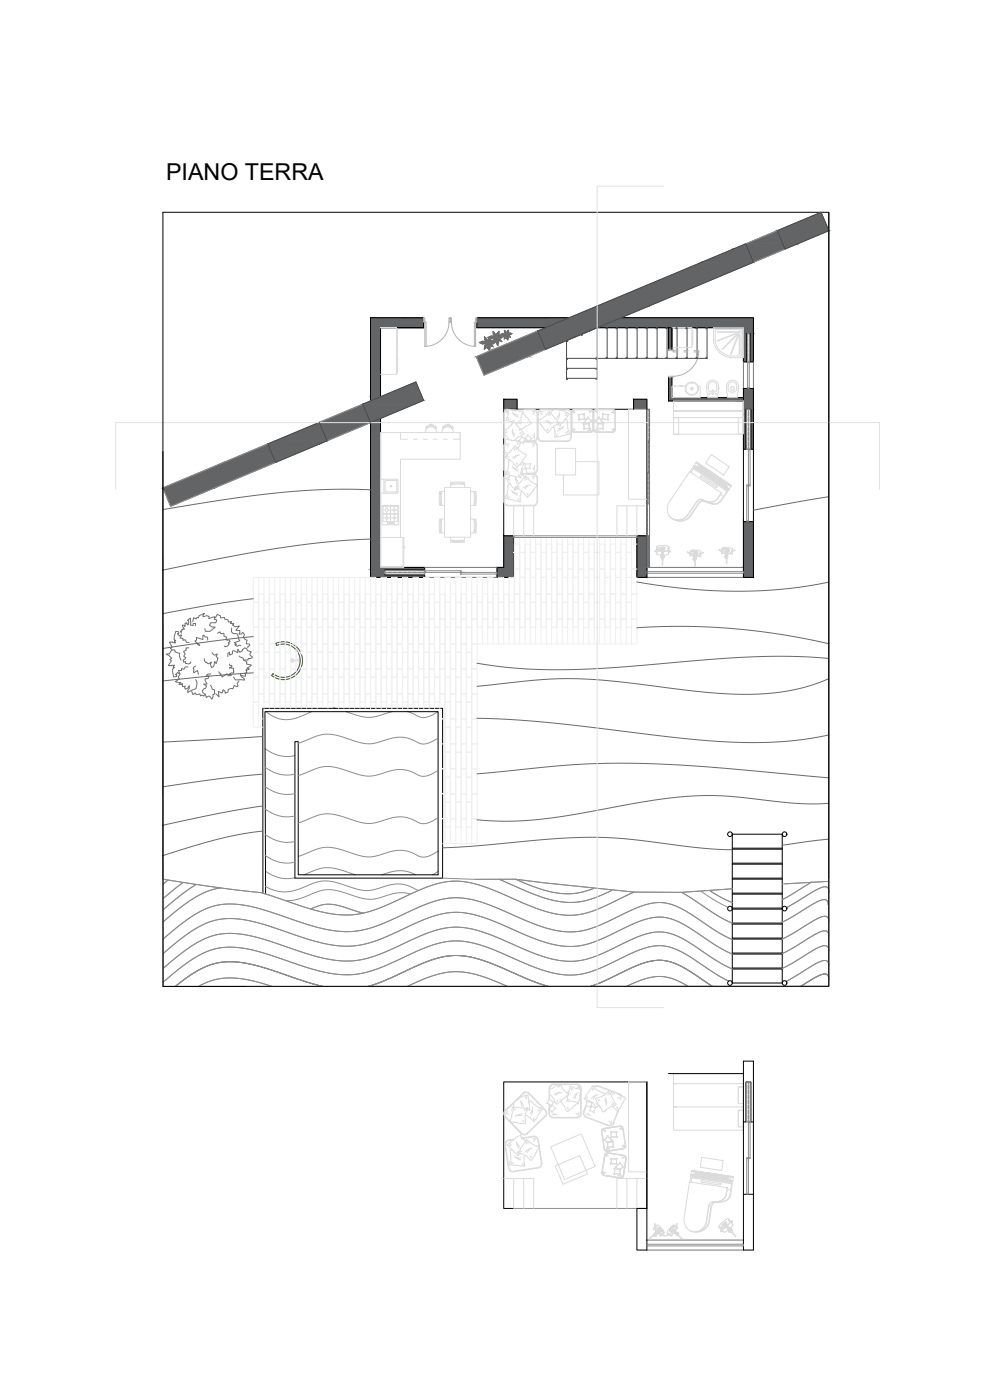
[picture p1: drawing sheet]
<svg xmlns="http://www.w3.org/2000/svg" width="594mm" height="841mm" viewBox="0 0 594 841" stroke-linecap="round" stroke-linejoin="round" font-family="sans-serif">
<defs><g id="words">
<text font-size="14" x="100" y="108">PIANO TERRA</text>
</g></defs>
<!-- layer: Wall -->
<g fill="none" stroke="#000" stroke-width=".6">
<path d="M229 197h25h-25v41M254 197v-6h-31v50M342 191h-56v6h42M373 191h80v26h-2v-17h-2v17h-2v-20h-88M402 197v13M404 197v13M402 227v14h45M404 227v12h43M447 233h6v114h-6zM229 251v90h26v1h-24v3h24v2h-32v-93M303 246v-6h8v6M381 246v-6h8v6"/>
<path d="M389 246h-86v76M389 246v76M447 270h1v-24h3v24h2M447 313h6M303 322h6v25h-10v-6h4zM383 322h6v25h-6zM440 501h30v90h-30M440 510h30M440 519h30M440 501v90M263 526h-84v-80h-2v82h89v-102h-108v111M440 528h30"/>
<path d="M440 537h30M498 528v64l-400 1M440 555h30M440 546h30M440 573h30M440 564h30M440 582h30M447 637h6v114h-6zM402 645h45M447 674h1v-24h3v24h2M447 717h6M309 726h-6v-76h86v76h-6"/>
<path d="M383 726h6v25h-6z"/>
<circle cx="438" cy="501" r="1.4"/>
<circle cx="471" cy="501" r="1.4"/>
<circle cx="438" cy="546" r="1.4"/>
<circle cx="471" cy="546" r="1.4"/>
<circle cx="438" cy="591" r="1.4"/>
<circle cx="471" cy="591" r="1.4"/>
</g>
<g fill="#636466" stroke="#636466" stroke-width=".6">
<path d="M223 191h11z"/>
<path d="M286 191h56z"/>
<path d="M223 238h6l-4 2z"/>
<path d="M223 254l6-3v3z"/>
<path d="M467 139l26-11 5 11z"/>
<path d="M440 150l8-4 1 4z"/>
<path d="M467 139h31l-19 7z"/>
<path d="M448 146h22l2 4z"/>
<path d="M297 210h31l-11 4z"/>
<path d="M223 241l27-12 4 12z"/>
<path d="M192 254l26-11 5 11z"/>
<path d="M218 243l5 11z"/>
<path d="M218 243h31l-26 11z"/>
<path d="M192 254h31z"/>
<path d="M98 293h31z"/>
<path d="M223 191h31zM223 191h31z"/>
<path d="M286 191l50 3 6-3zM286 191l50 3h-50z"/>
<path d="M373 191l80 6v-6zM359 197l14-6 80 6z"/>
<path d="M286 194l42 3 8-3zM286 194l42 3h-42z"/>
<path d="M223 191l31 6v-6zM223 191l31 6h-31z"/>
<path d="M447 197l6 3v-3zM447 197l6 3h-6z"/>
<path d="M402 197l2 13v-13zM402 197l2 13h-2z"/>
<path d="M447 200l2 15v-15zM447 200l2 15h-2z"/>
<path d="M451 200l2 17v-17zM451 200l2 17h-2z"/>
<path d="M447 215l2 2v-2zM447 215l2 2h-2z"/>
<path d="M223 197l6 41v-41zM223 197l6 41h-6z"/>
<path d="M402 227l2 12v-12zM402 227l2 12h-2z"/>
<path d="M223 238v2h2zM223 240h2l-2 1z"/>
<path d="M447 233l6 8v-8zM447 233l6 8h-6z"/>
<path d="M402 239l45 2v-2zM402 239l45 2h-45z"/>
<path d="M447 241l6 5v-5zM447 241l6 5h-6z"/>
<path d="M381 240l8 6v-6zM381 240l8 6h-8z"/>
<path d="M303 240l8 6v-6zM303 240l8 6h-8z"/>
<path d="M451 246l2 24v-24zM451 246l2 24h-2z"/>
<path d="M447 246l1 24v-24zM447 246l1 24h-1z"/>
<path d="M383 322l6 1v-1zM383 322l6 1h-6z"/>
<path d="M223 254l6 69v-69zM223 254l6 69h-6z"/>
<path d="M447 313l6 28v-28zM447 313l6 28h-6z"/>
<path d="M383 323l6 18v-18zM383 323l6 18h-6z"/>
<path d="M303 322l6 19v-19zM303 322l6 19h-6z"/>
<path d="M223 323l6 18v-18zM223 323l6 18h-6z"/>
<path d="M223 341l32 1v-1zM223 341l32 1h-32z"/>
<path d="M223 342l8 3v-3zM223 342l8 3h-8z"/>
<path d="M447 341l6 6v-6zM447 341l6 6h-6z"/>
<path d="M383 341l6 6v-6zM383 341l6 6h-6z"/>
<path d="M299 341l10 6v-6zM299 341l10 6h-10z"/>
<path d="M223 345l32 2v-2zM223 345l32 2h-32z"/>
<path d="M467 139h31zM467 139h31z"/>
<path d="M467 139l3 7h9zM470 146h9l-7 4z"/>
<path d="M467 139l3 7zM448 146l19-7 3 7z"/>
<path d="M448 146l1 4h23zM449 150h23l-19 8z"/>
<path d="M440 150l13 8-4-8zM421 158l19-8 13 8z"/>
<path d="M390 184l63-26h-32zM359 184l62-26-31 26z"/>
<path d="M359 184h31zM359 184h31zM359 184v13l31-13zM328 197l31-13v13zM328 197h31zM328 197h31zM328 197h31zM328 197h31z"/>
<path d="M328 197l26 2 5-2zM323 199l5-2 26 2zM323 199l5 11 26-11zM297 210l26-11 5 11z"/>
<path d="M286 214h31l-20-4zM286 214h31l-26 11z"/>
<path d="M223 241l26 2 5-2zM218 243l5-2 26 2z"/>
<path d="M192 254h31zM192 254h31l-27 11z"/>
<path d="M192 254l4 11zM165 265l27-11 4 11z"/>
<path d="M165 265l27 2 4-2zM161 267l4-2 27 2zM161 267l5 11 26-11zM134 278l27-11 5 11z"/>
<path d="M134 278l-5 15 37-15zM98 293l36-15-5 15z"/>
<path d="M98 293h31zM98 293h31l-27 11z"/>
</g>
<!-- layer: 0 -->
<g fill="none" stroke="#4c4c4c" stroke-width=".6">
<path d="M364 197h1h-1zM365 197v18M370 197h1h-1zM371 197v18M376 197h1h-1zM377 197v18M382 197h1h-1zM383 197v18M388 197h1h-1zM389 197v18M394 197h1h-1zM395 197v18"/>
<path d="M400 197h1h-1zM401 197v18M406 197h1h-1zM407 197v18M412 197h1h-1zM413 197v18M418 197h1h-1zM419 197v18M424 197h1h-1zM425 197v18h-66v12h-19v-22l19-8v18h-19M340 215h1v1h-1zM340 205l1-1v1z"/>
<path d="M349 201h1h-1zM358 215h1v1h-1zM358 215h1h-1zM364 215h1h-1zM370 215h1h-1zM376 215h1h-1zM382 215h1h-1zM388 215h1h-1zM394 215h1h-1zM400 215h1h-1zM406 215h1h-1zM412 215h1h-1z"/>
<path d="M418 215h1h-1zM424 215h1h-1zM340 227h1v1h-1zM340 221h1v1h-1zM340 221h19M358 227h1v1h-1zM358 221h1v1h-1z"/>
</g>
<!-- layer: vetro -->
<g fill="none" stroke="#8d8d8d" stroke-width=".6">
<path d="M467 139l-19 7M472 150l-19 8M323 199l-37 15 5 11 37-15M402 210v1M449 215v2h1h-1v16h1v-18M449 203v-3h1v3M449 218h1M449 203v3M449 206v3M449 209v3M449 212v3M450 203v3"/>
<path d="M450 206v3M450 209v3M450 212v3M449 233h1M218 243l-26 11M223 254l-27 11M449 247v-1h1v1v-1h1v1M449 248v2M449 251v2M449 254v2M449 257v2M449 260v2"/>
<path d="M450 248v2M450 251v2M450 254v2M450 257v2M450 260v2M451 248v2M451 251v2M451 254v2M451 257v2M451 260v2M161 267l-63 26 4 11 64-26M449 269v1h1"/>
<path d="M449 263v2M449 266v2M450 269v1h1h-1zM450 263v2M450 266v2M450 270v43h-1v-22h2M450 270h1M451 263v2M451 266v2M451 269v23h-2M449 313h1M309 322h74v1h-74z"/>
<path d="M232 343h-1v1h1h-1v1h1M233 343h2M233 344h2M233 345h2M236 343h2M236 344h2M236 345h2M239 343h2M239 344h2M239 345h2M242 343h2M242 344h2"/>
<path d="M242 345h2M245 343h2M245 344h2M245 345h2M248 343h2M248 344h2M248 345h2M251 343h2M251 344h2M251 345h2M254 344h1v-1v1zM254 343h23v2"/>
<path d="M255 344v1h-1M256 343v1M277 343v2h22v-1h-44M298 344v1M389 343h58v1h-58zM449 651v-1h1v1v-1h1v1M449 652v2M449 655v2M449 658v2M450 652v2M450 655v2M450 658v2"/>
<path d="M451 652v2M451 655v2M451 658v2M449 673v1h1M449 661v2M449 664v2M449 667v2M449 670v2M450 673v1h1h-1zM450 661v2M450 664v2M450 667v2"/>
<path d="M450 670v2M450 674v43h-1v-22h2M450 674h1M451 661v2M451 664v2M451 667v2M451 670v2M451 673v23h-2M449 717h1M309 726h74M389 747h58v1h-58z"/>
</g>
<!-- layer: A-FURN -->
<g fill="none" stroke="#dbdbdb" stroke-width=".6">
<path d="M229 197h9h-9M229 197h9v28M238 197v1h1v26h-1v1h-9M416 199v8M416 197h-12h12v12h-12M429 197h18v18h-8a12 12 0 0 1-10-10zM430 198h15v15v1h-6a11 11 0 0 1-9-9zM431 199h.1M432 199h.1M433 199h.1M434 199h.1M435 199h.1"/>
<path d="M436 199h.1M437 199h.1M438 199h.1M439 199h.1M440 199h.1M441 199h.1M442 199h.1M238 217h1M238 209h1M239 218h.1M239 216h.1M239 208h.1"/>
<path d="M416 202v1M431 205h.1M431 204h.1M432 204h.1M433 204h.1M434 210h.1M434 204h.1M434 209h.1M434 203h.1M435 209h.1M435 203h.1M435 208h.1"/>
<path d="M436 203h.1M436 208h.1M436 207h.1M437 202h.1M437 207h.1M437 206h.1M438 202h.1M438 206h.1M438 205h.1M439 205h.1M439 202h.1M439 213h.1"/>
<path d="M439 212h.1M439 201h.1M439 204h.1M439 211h.1M440 211h.1M440 204h.1M440 210h.1M440 201h.1M440 209h.1M440 203h.1M440 208h.1M441 208h.1"/>
<path d="M441 203h.1M441 201h.1M441 207h.1M441 202h.1M441 206h.1M442 205h.1M442 202h.1M442 200h.1M442 204h.1M442 201h.1M442 203h.1M443 200h.1"/>
<path d="M443 203h.1M443 202h.1M443 201h.1M444 201h.1M444 202h.1M444 203h.1M444 204h.1M444 205h.1M444 206h.1M444 207h.1M444 208h.1M444 209h.1"/>
<path d="M444 210h.1M444 211h.1M444 212h.1M444 213h.1M404 232h8a4 4 0 0 1 4-3 4 4 0 0 1 3 3h2v7h-17zM405 232h1M408 232h2M412 232a4 4 0 0 0 4 5 4 4 0 0 0 3-5M415 230h.1M415 230h1M416 230h-1M416 230h.1"/>
<path d="M425 229a4 4 0 0 1 6 0 4 4 0 0 1 1 5l-1 5h-6l-1-7zM426 230a2.9 2.9 0 0 1 5 3 2.9 2.9 0 0 1-5 2l-1-3zM428 239h.1M432 233h.1M437 229a4 4 0 0 1 6 0 4 4 0 0 1 0 5v5h-6l-1-7zM438 230a3 3 0 0 1 4 1 3 3 0 0 1-1 5 3 3 0 0 1-4-2 3 3 0 0 1 1-4zM439 232h2v2h-2zM444 233h.1M241 260v4h4M255 260a3 3 0 0 1 4-4 3 3 0 0 1 3 4M256 257a4 4 0 0 1 3-2 4 4 0 0 1 3 2 4 4 0 0 0-6 0zM258 256h1"/>
<path d="M259 255h.1M260 256h-1M265 260a3 3 0 0 1 4-4 3 3 0 0 1 3 4M266 257a3 3 0 0 1 3-2 3 3 0 0 1 3 2 4 4 0 0 0-5 0M269 256h.1M269 255h.1M270 256h.1M276 260v4h-4M303 246h2a2.6 2.6 0 0 0-2 2v15v1M303 259l2-2 4-4 6 8-4 1-2 3M303 259l1 1M304 259h.1"/>
<path d="M305 247h-1l1 2M306 246l-2 1-1 1v15l1 1M306 251h-1M307 252h-2M307 253l1 2M307 246h13l2 1 1 1v15l-2 2h-3M308 248l1 1 2 2M308 259l1 2M308 258v1l1 3M308 253h1M308 249h3M311 253l1 1"/>
<path d="M312 258v1M313 260h.1M314 248l5 6-6 4M314 248h1l-10-2v3l-1 4 5 1M314 248l-1 3v4l-4-1M315 246h6a2.6 2.6 0 0 1 2 2v15a2.6 2.6 0 0 1-2 2M317 254h.1M317 253l1 1M321 247h-1M321 248l-1 1M323 253l5-3 2-3 4 5 1 1 1 1-5 3-2 3zM323 253v10l2 2h16l1-1 1-1v-15l-1-1-1-1h-6l4 1 3 2-4 5h-1v2l-2-1"/>
<path d="M325 248l1 1M325 247h1M325 246a2.7 2.7 0 0 0-2 2v15l1 2h1h16a2.6 2.6 0 0 0 2-2v-15a2.6 2.6 0 0 0-2-2h-7M325 246h8M325 246h4M327 253h2l3 1M329 253l2 2M329 258v1M329 257v1M329 249v1M330 249l1 1M333 246h-8l-1 1a7 7 0 0 0-1 6"/>
<path d="M334 254h1M335 246h-2l-2 2M336 248v1l-1 3M336 248l-2 3M336 254v1M338 257l-3 1M339 256l-1 1-3 2M339 252h2v5l1 4-6 1h-1l-2 1v-4l-1-3M340 249h.1M340 260h1M341 259v1M341 249l-2 1"/>
<path d="M343 258l1 1 1 1h10l1-1v-1M344 247v1M344 257v1M344 247l1 1M345 260h10M345 258l-1 1M347 249h2l2-1 1 4h-4v-1zM350 255h2l2-1 1 3-4 1v-2zM353 255l-2-1 2-4 1 2 2 1-2 2M353 258h2M354 246h1h-10l-1 1v11v1l1 1h10l1-1v-1v-10l-1-2M354 247h1"/>
<path d="M354 258h1M355 247l-1 1M356 247v-1h-1h-10h-1l-1 1v11l1 1 1 1h10l1-1v-1M356 258l1 1 1 1h10l2-1M356 247v11M358 247l1 1M358 246l-1 2v10v1l1 1h10l1-1v-1v-11l-1-1h-10h1M358 260h10M358 258h2M358 247h1M359 258h-1M359 254l2 1h2l-1 1v2l-4-1z"/>
<path d="M360 255l2-1-2-4-1 2-2 1 2 2M362 248l2 1h2l-1 2v1h-4zM367 258l2 1M368 246l2 1M368 246h-10h-1l-1 1M368 246h1l1 1v11l-1 1-1 1h-10l-1-1-1-1M369 247l-2 1M369 257v1M369 247v1M389 246h-11v54h11M405 247h42h-42v-6h42v6M405 250v1"/>
<path d="M405 251h.1M405 251h41M407 251h1v9l-1 1M444 251h-1v9l1 1M446 247h1l-1 14h-41v-1v-13h2M446 251h1M447 250l-1 1M248 264h3M254 264h3M260 264h3M266 264h3M303 272l2 1"/>
<path d="M303 273v9l1 2M303 260l3 4M303 266v2v14l1 2M304 266l-1 4M304 271h-1M304 267l1 1M304 267h2M305 272h-2M306 274l-1 1M306 276l-1 5-1 4 6 2 1-1 1 1h1v-5l2-4h-2M309 268l3 3 4 3-6 7-2-3-5-3 2-1v-2zM309 269v2"/>
<path d="M310 269v1M310 265h2M310 278v1M311 278l-1 1M311 274l-2 2M311 267h.1M311 265h1M311 270l2-4-9-2-1 7M311 266h.1M312 273l-2 1-2 1M312 260h1M313 279h1"/>
<path d="M313 266h.1M313 279h.1M313 262l1 1 2 1-2 3-3-2zM315 266h6l2 2v14l-2 2h-4M315 265h2M315 278l4 1-1 1 1 2h-4zM317 261l3 2-2 1-1 2-2-3zM318 265h3M320 262l1 1M321 265a2.6 2.6 0 0 1 2 3v14a2.6 2.6 0 0 1-2 3M321 260v2M321 280v2"/>
<path d="M321 267h-1M321 267l-1 1M334 269h12v16h-12zM335 261l-1 1M346 277h14v20h-22v-12M417 280l21 14M418 278l1 1M418 278l2 1M418 278l21 14M420 278l-2 3M420 279l-1 2 2-2M421 279l-1 2"/>
<path d="M421 280v1M422 280l-1 1M427 273l11 7-3 5-11-7zM229 296h.1M229 289v-1h10v8h-1M229 296h9M231 288v8M231 289h7v6h-6zM264 295h1v9h-1v-3zM265 297h.1M265 296h.1M267 293h16v30h-16z"/>
<path d="M267 295h-2v5v4h2M271 290v1M272 290v1M278 290v1M279 290h-3h-5l8 1M279 293v-2h-5h-3v2M283 295a1.9 1.9 0 0 1 2 1 1.9 1.9 0 0 1 0 2v3a1.9 1.9 0 0 1 0 2 1.9 1.9 0 0 1-2 1M285 296h.1M285 297h.1M285 295h1v2v7h-1zM304 285l-1 2v14a2.6 2.6 0 0 0 2 3h16M304 285l-1 2v14l1 2h17l2-2v-9"/>
<path d="M305 284h1M305 288h1M305 298h.1M305 287h1M306 283l-1 1M306 299h-1M307 291h-2v5l-2 4 7 1h1l1 1v-4l1-3M307 291h.1M307 286l-3 1 4 6h1v1h2M307 294l1 2 3 2M308 280l1 2 2 1M308 295l3 1"/>
<path d="M308 281l3 1M310 292v1M310 287l1 3M310 286v2l1 2M311 300h1M311 285l1 1M312 292l-1 1M313 284v1M313 284h1M313 285l2 2M313 285h1M313 282h2l1-1 1 4h-3z"/>
<path d="M314 285h6l2 1a7 7 0 0 1 1 5M316 286l2 3 5 3-6 7-3-3-4-3 1-1 1-1zM316 287l-1 2M316 288h1M317 296v1M317 285h4M317 297h.1M317 292l-2 2M318 292h-1l-3 1M320 281l1 2M321 285a2.6 2.6 0 0 1 2 2v14a2.6 2.6 0 0 1-2 3M321 286h-1"/>
<path d="M321 286l-1 2M414 283l19 13-2 3a7 7 0 0 1-9 1l-3 1-5 8a7 7 0 0 1-10 2 7 7 0 0 1-2-10zM414 283l4-5 21 14M415 284l2-3 20 14-4 6a8 8 0 0 1-10 0l-3 1-5 8a7 7 0 0 1-9 2M417 282l20 13M419 280l18 13M420 282l1-1v1M421 281h-1M421 281h.1M421 281h-1h1M421 282l1-1-1 1M421 281v1"/>
<path d="M421 286l10 7h-1l-9-6zM421 281v1l1-1M422 282h.1M422 283l1-1-1 1M422 280l-1 2 2-2M423 282l-1 1 1-1M423 282h.1M423 283h1h-1M423 281l-1 1M423 281v1M423 282v1M423 283h.1"/>
<path d="M424 283h-1M424 281l-1 2 1-2M424 283l-1 1M424 283h.1M424 283h-1h1M424 281l-1 2M424 283v1M424 282l-1 1M425 282l-1 1M425 282l-1 2M425 284h.1M425 284v1z"/>
<path d="M426 283l-2 1M426 283l-1 1M426 284v1M426 284h.1M426 283l-1 2M426 285h.1M427 283l-2 2M427 285l-1 1 1-1M427 283l-1 1M427 285h.1M427 285v1zM427 284l-1 1"/>
<path d="M428 284l-1 1M428 285l-1 1 1-2v1M428 285h.1M428 284l-1 2M428 286h.1M429 285l-1 1M429 286v1zM429 285l-1 2M429 286v1M430 287h-1h1M430 288l1-2-1 2M430 287h.1"/>
<path d="M430 285l-1 1M430 287h-1M430 287l-1 1M430 285l-1 2M430 287v1l1-1M430 287v1M430 286v1M431 287l-1 1M431 287l-1 1h1M431 288l1-1-1 2M431 288l1-1-1 1M431 288h.1"/>
<path d="M431 289l1-1-1 1M431 286v1M432 288l-1 1M432 288h.1M432 288v1M432 288l1-1-1 1M432 287v1M432 289h1M432 289l1-1-1 1M433 289h-1M433 297l2 1M433 289v1"/>
<path d="M433 296l-2 3a6 6 0 0 1-9 1h-2l-1 1-6 8-3 3h-4l-3-1-1-1M433 289l1-1-1 2M434 288l-2 2M434 289l-1 1 1-1M434 289h.1M434 289v-1v1M434 289l-1 1M434 291l1-1-1 1M434 290v1M434 290h.1M434 290l1-1-1 2M435 291l1-2-1 2"/>
<path d="M435 289l-1 1 1-1M435 290l-1 1zM435 290v1M435 290h.1M435 290l1-1-2 2M435 291h.1M436 291v1M436 291h.1M436 290l-1 1M437 290l-1 2v-1M437 290l-1 2M437 291l2 1"/>
<path d="M437 290l-1 2 1-2M438 291l1 1M438 291l-2 2M438 294l-21-14 21 14M439 292l-6 9a7 7 0 0 1-10 0l-3 1-5 8a8 8 0 0 1-11 2M229 304h10v11h-10zM230 311h2M230 306h1M230 304h9v4l-9 1zM230 309h9v4h-9zM232 304v1M232 307v2"/>
<path d="M232 309v1M232 312v1M233 311h3M233 306h3M235 304v5M235 309v4M237 304v2M237 307v2M237 309v2M237 312v1M237 311h2M237 306h2"/>
<path d="M264 312h1v8h-1v-3zM265 302h.1M265 319h.1M265 303h.1M265 313h.1M267 312h-2v4v4h2M283 312a1.9 1.9 0 0 1 2 0 1.9 1.9 0 0 1 0 3v5M285 313h.1M285 319h.1M285 303h.1M285 302h.1M309 304v18"/>
<path d="M315 304v18M321 304v18M377 304v18M383 304v18M389 304h-18v18M229 323h14v18h-14zM229 323v-63h47v16h-35v47M242 329h1M242 323v18M243 328v1M271 323v2h4h4v-2M271 325h8l-6 1h-2z"/>
<path d="M272 325h.1M278 325h.1M285 320h-2M285 320v-8l1 3v5M285 320h1M394 329a8 8 0 0 1 8 0M394 329h.1M394 329h1M394 329v2M394 331h.1M394 331h-1l2 1M394 331l1 1"/>
<path d="M395 332v1h2M395 332h.1M395 330h.1M395 330l3 1M395 330v2M395 329v1M395 330h2M397 329h1M397 329h3M397 333v1M397 335h.1M397 334h.1"/>
<path d="M397 330h.1M397 335h1M397 335h2M397 334v1M397 330h1M397 330l-1-1-1 1M397 334h2M397 334h1M397 330h2M398 335h-1M398 334h-1v1M398 334h-1"/>
<path d="M398 331l-1 2M398 331h.1M398 329h.1M398 334h.1M398 330v1M398 330h.1M398 330v4M398 329v1M398 335v1M398 335h.1M398 330h-1M398 329h1"/>
<path d="M398 330h1M398 329v5M398 335v4v-3M398 334h1M398 334l1 1M398 334v1M399 334l-1 1M399 334h.1M399 329h-1M399 329h.1M399 330l-1 4M399 329v1"/>
<path d="M399 331h1M399 329h1M399 330h.1M399 330h-1M399 330v1M399 334v1M399 335h.1M399 335h-1M399 333v1M400 329h.1M401 330h.1M401 330l1 1"/>
<path d="M402 331h-2M402 332l-1 1h-2M402 332h.1M402 331h.1M402 331v1M402 331h1l-1 1M402 329l-1 1M402 329h.1M402 329v2M414 333v1h1M414 333h.1M415 333h-1"/>
<path d="M415 333h.1M415 333l-2-1 1 1M415 332v1M415 332v-1l2-1 4 1-1 2M415 332h.1M415 331v2M415 331h.1M415 334l2 1M415 331h1M416 331h.1M416 331h-1M416 331h1z"/>
<path d="M416 334h-1M416 334h1M416 331h1M416 336l1 1M417 331h.1M417 337h.1M417 331h1M417 336h.1M417 335h1M417 335l-1 1M417 332h1zM417 332h1"/>
<path d="M417 332v1M417 333h.1M417 335h.1M417 332h.1M417 334l1 1M417 334h1M417 334h.1M417 333h1M417 333v1M417 333h-2M417 331v5M417 336l1-5-1 5"/>
<path d="M418 336h.1M418 332h.1M418 336l-1 1M418 336l-1 4v-3M418 331v5M418 335v1M418 335h.1M418 334v1M418 334h.1M418 333v1M418 333h.1M418 331l1 1v1h-1"/>
<path d="M419 334h-1M419 334h1M419 334l-1 1M420 333v1M420 332v1M420 333h.1M420 333h1M421 333l1-1-1 1M421 333v1h-1M433 331v1h1M433 331h.1M434 331h-1"/>
<path d="M434 331h.1M434 331l-2-1 1 2M434 331v-1l2-1 4 1-1 1M434 329v2M434 329h.1M434 329v1M434 332l2 1M434 330h1M435 329v1M435 329l-1 1M435 330h-1M435 330h.1"/>
<path d="M435 329h.1M435 332h-1M435 332h1M435 332l1 1M435 334l1 1M435 330h1M436 335h.1M436 330h1M436 334h1M436 334h-1M436 333v1M436 331h1z"/>
<path d="M436 331h.1M436 333h1M436 330h.1M436 331h1M436 333h.1M436 332v1M436 332h1M436 330h1zM436 332h.1M436 331l1 1M436 331v1M436 331h-2"/>
<path d="M436 335v-5v5M436 330v5M436 335v1M436 334h.1M437 331h.1M437 330h.1M437 334h-1M437 330l-1 4M437 335l-1 1M437 334h.1M437 335l-1 4v-3M437 335h-1"/>
<path d="M437 330v4M437 333v1M437 333h.1M437 332v1M437 332l-1 1M437 332h.1M437 331v1M437 334l-1 1M437 334v1M437 330h1v1h-1M438 332l-1 1M438 332l1 1"/>
<path d="M439 332v1h1v-1M439 331h.1M439 331l1 1M440 331l1-1-1 2M440 332h.1M176 396a1.1 1.1 0 0 0-1 0 1.1 1.1 0 0 0 0 2 1.1 1.1 0 0 0 1-1M180 396l-5 1h5M316 659h-1M317 659l-1 1M335 652l-4 2M336 652l-1 1M336 652v1"/>
<path d="M336 656l-2 2M336 652l2 2 4 3-8 6-1-3-3-2M337 657l-1-1-3 1M341 658l-1 4h4l3 1M341 657l1-4 4 1h3l-2 9M342 655l-2 1M342 657h.1M343 654v1M344 654h.1M346 654l2-1v1M346 657l-1 3M347 656l-1 1-2 3"/>
<path d="M349 655v14l-1 2h-1h-15l-2-1v-4M349 654l-1-2h-1h-15l-2 2v6M353 659l-1 1M356 654v1M356 653l3-1 14 5 1 2M357 653l2-1 9 4M357 654v1M358 658l-2 2M359 658h-2l-2 2M363 658l1-1h-1l-4-2-3-3-4 6v1l-1 1 5 2 3 3 1-1M364 659v3v2M365 657v1"/>
<path d="M368 656l-2 1M368 656v2M369 656v1M370 656l6 4-5 8-3-3M371 657l3 2M373 659l-2 1M373 659l-1 2M389 650h-11v54h11M405 645h42v6h-42zM407 651h-2v1v12v1M443 654l1 9h2l1-1M444 653h2l1 1"/>
<path d="M444 653l-1 1M446 651l1 1v12l-1 1M303 671l10 10M303 667l11-10a2.6 2.6 0 0 1 4 0l10 10v2v1l-11 11a2.6 2.6 0 0 1-4 0M303 667v2v2l3 3M304 669h2M305 668l-1 1M306 674l7 7M306 665l-3 2M308 665h6l1 1h2l-2 5 1 4-9-1 1-5zM308 667h1M309 666l1 1"/>
<path d="M309 662l-5 5-1 2a7 7 0 0 0 4 5M310 670h3M311 661l-2 1v3M312 661l1 1 2 3M313 662v3M314 669l-3 1-1 1M314 674h1M314 673v1M316 667h-1M316 667l2-1v-1v-1l-1-6-3 1-3 2 4-4 1-1 2 1 10 10v2l-1 1-11 11h-3l-6-7M316 665l1 1M318 662v-1l4 4 4 1-3 6h-2v2l-3-3-2-1"/>
<path d="M320 665v2l-1 3M320 666l-2 3M320 672l1 1M324 666h-1M325 667l-2 1M330 661v-7l1-3h16a2.6 2.6 0 0 1 2 3v15a2.6 2.6 0 0 1-2 3h-15a2.6 2.6 0 0 1-2-3v-3M330 663v3M330 660l3 2-1 1-1 2-3-2zM330 664v2M332 664l2 2-2 2-1-1-2-1zM333 670h2M333 669l-1 1"/>
<path d="M335 661h.1M335 661v1M336 661h1M337 662l4 6 6-5M341 665v1M342 666h-1M342 660l-1 1M346 669l1 1M348 668v2M352 665l-2 4 2 2 14 5a2.6 2.6 0 0 0 3-1l3-9M352 664l-1 5 1 2 14 5h1l1-1 3-7M352 661l4 1-1 2v1h-3z"/>
<path d="M353 670h2M353 661v1M354 661l-1 1M354 669h-2M355 664l3 1-1 4-2-1-1-1zM358 660l3-1 5-4v2l1 1 3 6-3 1-5 3zM358 662v1M359 663l-1 1M359 661h1M360 661h.1M362 679l2 1M363 660l1 3"/>
<path d="M364 679h-1M364 678h-1l10-1h1l2 11-1 1v1l-10 1h-1l-1-1-1-10 1-2M366 673l1 2M367 680h1h3l-1 2 1 1h-4v-1zM367 673v2M368 663v1M368 662l1 1M370 665l1 1M371 665v1M372 676l2 1M372 676l-9 2-1 1-1 1 2 10M372 676l2 1v1l2 10v1l-1 1-10 2-2-1v-1"/>
<path d="M373 677l-1 1M373 678v1M405 665h41M405 665v1v13h41l1-1v-12l-1-1M443 668l1 9h2l1-1M444 667h2l1 1M444 667l-1 1M306 688l1 1M307 687h-1M308 698h-1M308 691h-1v5l-1 4h6h2l1 1v-4v-3M308 685h-3l-1 3 2 14 1 2 17-3 1-2-1-10"/>
<path d="M309 699h-2M309 694l1 2 3 1M310 695l3 1M310 686v1l2 3M310 687l2 2M311 692v1M313 684l3 2M313 684v-2l-4 2-5 4 5 4 1 1 1 1 2-1M313 684l8-1a2.6 2.6 0 0 1 2 2l3 14a2.6 2.6 0 0 1-2 3l-16 2h-1l-2-2-2-14 1-3 5-1M313 684l8-1h1a7 7 0 0 1 2 6M314 699v1M314 692h-2"/>
<path d="M316 684l3 3 5 2-5 8-3-3-5-2 1-1 1-1zM316 686v1M317 686v1M319 690l-2 2M319 695h.1M319 695v1M320 690h-2l-2 2M321 684h-1M322 684l-1 2M331 689l18-8 9 20-19 8zM363 693l2-1 10 2 1 1v1l-1 10-1 1-1 1-10-2-1-1-1-1zM364 694v1"/>
<path d="M364 694h1M365 689h4l-1-1 1-2h-3h-1v3M365 690h-1M366 686l2-1-3-3-1 2-1 1 2 2M366 690h-1M367 696h2h2v3h-4v-1zM374 694h1l-10-1h-1l-2 11v1l1 1 10 2 1-1v-1l2-10-1-2M374 695h.1M374 688l1 1M375 690l-10 2M375 688v1M375 695l-1 1"/>
<path d="M376 689l-1 1-10 2-2-1v-1M422 695l12 2v6l-13-2zM303 708h18v18M309 708v18M315 708v18M333 700l15-6 5 11-15 6zM361 704l1 1 1 1 10 2 1-1 1-1M363 704l-1 1M363 706l10 2M364 704l-1 1M369 702h2h2v3h-4v-1zM371 706h2"/>
<path d="M371 702l-1-1 2-3 1 2 2 1-3 2M372 706l1 1M377 708v18M383 708v18M389 708h-18v18M414 710l23 3-1 4a7 7 0 0 1-8 5l-2 2-1 9a7 7 0 0 1-8 7 7 7 0 0 1-6-9zM414 710l1-7 26 4-2 11a7 7 0 0 1-9 4l-2 2-2 10a8 8 0 0 1-9 6M415 706l25 4M415 706l25 3-25-3M415 705l25 4M415 710l1-3 24 4-1 7a8 8 0 0 1-10 4l-1 1-1 2M415 704h2"/>
<path d="M415 703l3 1M415 703l25 4M416 707l24 4M417 705l22 4M417 703v3M418 704v2M418 704v2l1-2M419 705v1zM419 705v1v-1M419 706v-1v1M419 704v1M419 705v1"/>
<path d="M420 706v-1v1M420 705v1M420 705h.1M420 704v1M420 706v-2v2M420 706l1-1v1M421 705v1zM421 704v1M421 706v-1v1M421 705v1M421 705h.1M421 709l12 2-1 1-10-2z"/>
<path d="M421 704v2M421 706l1-2v2M422 706v-1v1M422 705v1v-1M422 705h.1M422 704v1M422 705v1zM422 705l1 1v-1M423 704v1M423 706h.1M423 704v2M424 704l-1 2"/>
<path d="M424 706h.1M424 706v1M424 704v2M424 706h1M424 706l1-1v1M425 706l-1 1M425 705v2v-2M425 706v1l1-1M425 706h.1M426 705l-1 1M426 706v1M426 706h.1"/>
<path d="M426 705v1M427 705l-1 1M427 705v2M427 706v1M427 706h.1M427 705v1M428 705l-1 1M428 706v1M428 706h.1M428 705v1M428 707v-2v2M428 707l1-1v1"/>
<path d="M429 706v1zM429 705v1M429 706v1M429 705v2M430 707h-1h1M430 707h.1M430 705v2M430 705v2v-2M430 707h1M431 705v2M431 707v1v-1M431 707h.1"/>
<path d="M431 707v-1v1M431 707v1zM432 706l-1 2 1-2M432 707v1M432 707h.1M432 706v1M432 707v1zM433 706l-1 1M433 707v1v-1M433 707h.1M433 707v1M433 706v1"/>
<path d="M434 706l-1 2M434 707v1M434 707h.1M434 707v1zM434 706v1M435 706l-1 1M435 706v2M435 708v-1v1M435 707v1M436 706l-1 1M436 707v1M436 707h.1"/>
<path d="M436 708h.1M436 706v1M436 706v2M437 713l-1 4a7 7 0 0 1-8 5l-2 2-2 10-1 3-2 2-2 1h-3l-2-1M437 715h2M437 706v2M437 708h.1M438 707l-1 2M438 707h2M438 707v2M439 707h1M439 707l-1 2"/>
<path d="M440 710l-25-4 25 4M393 739h1M393 737l-1 1h1h1M393 737l1-2v2M394 739v1M394 739h.1M394 737h-1M394 737l1-1 3 3 1 2-1 1M394 739l1 1M394 740h.1M394 740l1 1M395 737h-1"/>
<path d="M395 740h-1M395 740v1M395 740h.1M395 740h1M395 739v1M395 739l1 1M395 739h.1M395 739l1 1zM396 739h-1M396 739h.1M396 739l1 1zM396 739l1 1"/>
<path d="M396 738l1 1M396 738h.1M396 738l1 1zM396 740h.1M396 740l1 2M396 738v-1l-1 1v1M397 739h.1M397 738l-4 3M397 740h.1M397 739h1M398 739v1M398 739v1z"/>
<path d="M398 740h.1M398 739h.1M399 740h.1M399 740h-1M403 739l-1 1 1 1 1-1M403 739l3 2M403 739h.1M403 738l4 3M404 738h.1M404 740h.1M404 738l-1 1M404 739h.1"/>
<path d="M404 739v1M404 738l-1 1zM404 737h.1M404 737v1M404 736h.1M404 740h1M404 738v2zM404 739h1M404 736v1M404 736h1v1M405 739h-1M405 739h.1"/>
<path d="M405 739l-1 1M405 739v1M405 739l1 1M405 737h1M405 740h.1M406 740h.1M406 740h-1M406 740l-1 1M406 739h-1M406 739v1M406 737l-1-1-2 1-2 3 1 1M406 737v-2v2"/>
<path d="M406 737h.1M406 737l-1 2M406 738v2M406 738v1M406 737l1 1M407 738h.1M407 738h-1M427 725l-1 9a7 7 0 0 1-6 6M432 737h.1M432 737v1M432 737l2 2M432 738h1"/>
<path d="M433 739l1 1M433 737v1M433 739h.1M433 738h.1M433 738l1 1M434 736h.1M434 739h-1M434 739h.1M434 739v1M435 735l-1 1M435 735h.1M435 735l1 1"/>
<path d="M435 737h.1M435 736h-1l-1 1h1l2-1M435 736v1M435 735l3 3M435 738h-2M435 736h.1M436 735h1l-1 1M436 736h.1M436 736v1M436 736l2 3M436 736l-1-1 3 3M436 736l-1 1"/>
<path d="M436 737h.1M436 737l-3 1M436 737l2 2M436 734l-1 1M436 734h.1M436 734l-2 2M436 736h1M436 736v-1l-1 1M437 736l1 2M437 739l-2 1h-1M438 736h-1M438 739h-1"/>
<path d="M438 739h.1M438 732a8 8 0 0 0-6 5M438 732l1 2M438 732v2M438 739v1M438 733v1M438 734h.1M438 734h1M438 740h.1M438 738v1M438 738l1 1M438 738h.1"/>
<path d="M438 738h1M439 738h.1M439 738l-1 1M439 738v1M439 734l-1 2M439 734h.1M439 734v1M439 739h.1M439 738h-1M439 740l1 1M439 740h-1M439 739h1"/>
<path d="M439 739l1 2M439 739v1M439 734l1-1v2M439 739l3 4M439 735h1M439 739l-1 1M440 735v1l-1 2M440 739h-1M440 739h.1M393 742v1M393 742h.1M393 742l-3 2 3-2"/>
<path d="M393 741v1M393 741h.1M393 742l4-3-4 3M393 743h.1M393 741l4-2-4 3M393 741l1 1M394 741h-1M394 741v1M394 741h.1M394 740l-1 1M394 742h.1M394 742l-1 1"/>
<path d="M394 741l2 1M395 741h.1M395 740l1 1h-1M396 740h-1M396 741l1 2 1-1M397 742h.1M398 742h-1M398 742h.1M398 742h2h-2M398 741v1M398 740h1M399 740l-1 2"/>
<path d="M402 741h.1M402 741v1M402 741l-2 1h2M403 741h.1M403 741l1 1-1 1-1-1M404 741v1M404 741h.1M405 740l-1 1M405 740v1M405 741h-1M405 741h.1M405 741h1"/>
<path d="M406 741h.1M406 742h1M406 741v1M406 740l1 1M406 740v1M406 741l-3-3 3 3M407 741h.1M407 741h-1M407 742l3 2-3-2M407 742h.1M407 740l1 1M407 740v1"/>
<path d="M408 741h.1M408 741l-1 1M440 741l2 2M442 743h.1"/>
<circle cx="444" cy="199" r=".4"/>
<circle cx="444" cy="199" r=".6"/>
<circle cx="416" cy="233" r=".5"/>
<circle cx="416" cy="233" r=".8"/>
<circle cx="416" cy="233" r="4"/>
<circle cx="426" cy="237" r=".4"/>
<circle cx="428" cy="237" r=".4"/>
<circle cx="428" cy="235" r=".4"/>
<circle cx="430" cy="237" r=".4"/>
<circle cx="235" cy="292" r=".5"/>
<circle cx="235" cy="292" r=".2"/>
<circle cx="232" cy="306" r=".9"/>
<circle cx="232" cy="311" r=".7"/>
<circle cx="233" cy="314" r=".3"/>
<circle cx="234" cy="314" r=".3"/>
<circle cx="235" cy="314" r=".3"/>
<circle cx="236" cy="314" r=".3"/>
<circle cx="237" cy="314" r=".2"/>
<circle cx="237" cy="311" r=".5"/>
<circle cx="237" cy="306" r=".6"/>
</g>
<!-- layer: A-DOOR-FULL -->
<g fill="none" stroke="#b2b2b2" stroke-width=".6">
<path d="M254 191h1v3h-1zM255 194h1v14h-1zM270 191v3zM270 194a14 14 0 0 1-14 14M270 191h1v3h-1zM271 194a14 14 0 0 0 14 14M285 194h1v14h-1zM286 191v3zM402 210h2v1h-2M407 211h-3h3M411 211h2M417 211h3"/>
<path d="M420 211a15 15 0 0 1-16 15M402 226h2v1h-2z"/>
</g>
<!-- layer: PROIEZIONI_finissime_fine lines -->
<g fill="none" stroke="#757575" stroke-width=".6">
<path d="M447 217v16M449 217h2M453 217v16M389 246h1v76M390 248v-2v2M390 248v3M390 251v3M390 254v3M390 257v3M389 267v-2l1 2M389 267v3M389 270v3"/>
<path d="M389 273v3M389 276v3M389 279v3M390 263v2v-2M390 260v3M390 267v3M390 270v3M390 273v3M390 276v3M390 279v3M448 270h3M389 286v-2v2"/>
<path d="M389 286v3M389 289v3M389 292v3M389 295v3M389 298v3M389 282v2l1-2M389 305v-2v2M389 305v3M389 308v3M389 311v3M389 314v3M389 317v3"/>
<path d="M389 301v2v-2M389 320v2v-2M389 322v19zM389 322h1v19h-1zM390 322v19zM255 341h44M255 347h44M255 342v3M389 341h58M389 347h58M448 674h3M389 745h58"/>
<path d="M389 751h58"/>
</g>
<!-- layer: 0 -->
<path d="M498 128v400v-400h-400v368M98 271v322M194 426h.1M200 425l1 1M98 514v14M263 526v-98h-104l1 109" fill="none" stroke="#000" stroke-width=".6"/>
<!-- layer: VEGETAZIONE -->
<g fill="none" stroke="#6c6c6c" stroke-width=".6">
<path d="M296 199l1 2M297 200l-1-1v1M297 200h.1M299 200h.1M299 200l1-1-1 1M299 200l-1 3M300 199l-1 1M303 199h.1M303 199v-1v1M303 199v1h1M303 199h1M303 199l1 1"/>
<path d="M303 199l1 2M304 199h.1M304 199h-1M304 200h.1M304 200h1M305 199v1M305 199h.1M305 200h-1M305 200h.1M305 199l1-1-1 1M305 199l-1 2M305 198v1"/>
<path d="M288 206h5M289 206h.1M289 207h.1M289 207l1-1v1M290 207h.1M290 206v-1l-1 1v-1l-1 1h1M290 206h.1M290 205v1M290 205v1l1-1v1v-1l1 1M290 205h.1M291 207l-1-1v1M291 207h.1"/>
<path d="M291 202v1M291 207l1 1M291 203l2 3M291 203h.1M291 203v-1v1M291 203v1l1 1v-1v1M291 203l1 1M292 206h.1M292 209h.1M292 205h.1M292 205v1M292 207v1"/>
<path d="M292 204h.1M292 208h-1v2l1-1M292 208h.1M292 207h.1M292 206v1M292 205l1 1M292 206h1v1M292 206l-1 1v-1v1M292 204l1 2M292 208v1M293 208h.1M293 207h.1"/>
<path d="M293 207l-1 1h1M293 206l-2 4M293 207v1M293 208v1h1h-1M293 209h.1M293 206l1 4M293 204h.1M293 204h1M293 206h1M293 203h1M293 203l1 1M293 207h1"/>
<path d="M293 206h.1M293 206l1 1M293 205v1M293 203h.1M293 205h.1M293 205h1M294 205l-1 1M294 207h-1M294 206h-1M294 204h-1v2M294 209h-1M294 209h.1"/>
<path d="M294 206h.1M294 205h.1M294 203h.1M294 207h.1M294 203h-1M294 204h.1M294 209l-1 1 1 1v-2M294 207l2 1M294 206v1M294 204v1M294 207v1M294 208h.1"/>
<path d="M294 203h4M294 208v1M294 203l1-1-1 1M294 203v2M294 203h1h-1M294 207h1M294 203l1 1h-1v1M294 203v-1l-1 1h1M295 202l-1 1M295 203v1l1-1M295 203h.1M295 205h-1"/>
<path d="M295 207h1M295 205h.1M295 207h1h-1M295 207h.1M295 202h1v1M295 202h.1M295 206h.1M295 206h-1M296 207v1h-2M296 203h.1M296 202v1zM296 205h1"/>
<path d="M296 205h.1M296 206h.1M296 205v1zM296 206h-1M296 205h2M296 205h-1M296 200l1 2v-1v1M296 200h.1M296 206v1M297 204h.1M297 204v1M297 205h-1v2l1-1"/>
<path d="M297 205h.1M297 206h.1M297 202h.1M297 205v1M297 206h-1M297 200v1M297 201l1 1M297 201v-1v1M297 205h-1M297 202v1l-1-1v1M297 202v1M297 203v1v1"/>
<path d="M297 203h.1M297 201h.1M297 203h-1M297 205l-3 1M297 203h1M297 202h1M298 201h-1M298 201h.1M298 201l-1 1M298 205h-1v1M298 205h.1M298 205l-1 1"/>
<path d="M298 202l-1 1M298 202h.1M298 204l-1 1h1M298 204v1M298 203l-2 3M298 204h.1M298 205l1 1h-1M298 203v1M298 202v1v-1M298 206h.1M298 203l1 4M298 201h1l-1 1"/>
<path d="M298 203h1M299 204h.1M299 203h.1M299 203h-1h1M299 203v1M299 206h-1M299 206h.1M299 200l-1 1h1h-1M299 202v1M299 207h.1M299 206v1M299 202h.1"/>
<path d="M299 204l2 1M299 206h1l-1 2v-1M299 204v1M299 205h.1M299 205l1 1h-1M299 201h1h-1l1 1M299 201h.1M299 204h1M299 200l1 1h-1M299 202v-1v1M300 202h.1M300 203l-1 1"/>
<path d="M300 202h-1M300 202l1-1v1h2l-1 1-1-1v1M300 204h1M300 204h.1M300 204l2 1h-3M300 204h1h-1M300 203h-1M300 203h.1M300 203h1v-1v1M301 201h3M301 203h.1M302 201h.1"/>
<path d="M302 201h-1h1M302 201h1M302 200v1M302 200l1 1M302 200h.1M302 202l-3 1M303 201h.1M303 202v1M303 202h.1M303 202h1M303 203v1v-1M303 203v1"/>
<path d="M303 203h.1M303 201v-1v1M303 200h.1M303 200v1M303 200l1 1M304 201h.1M304 200h-1M304 202h.1M304 201v1M304 201h-1M304 202l-1 1M304 200v1"/>
<path d="M304 202h1M304 203h.1M304 201h1M304 201l1 3M305 202h.1M305 202l-1 1M305 201h.1M305 203h-1M305 203h.1M305 203v1M305 204h.1M305 200v1"/>
<path d="M305 201v1M305 201l2 2M305 201h-1M305 202v1M305 201l1 1M306 202l1 1-2-1M306 200l-1 1M306 200h.1M306 200v1M306 201h-1M306 201h.1M306 202h.1"/>
<path d="M306 201h1M306 200h2l-1 1M307 201h.1M307 201h-2M307 200v1"/>
</g>
<!-- layer: MURO -->
<path d="M493 128l-26 11M498 139l-26 11M448 146l-125 53M453 158l-125 52M250 229l-32 14M192 254l-31 13M254 241l-31 13M196 265l-30 13" fill="none" stroke="#4c4c4c" stroke-width=".6"/>
<!-- layer: SEZIONI_medie_small_section -->
<path d="M399 112h-40v493h40M69 294v-40h459v40" fill="none" stroke="#e1e1e1" stroke-width=".6"/>
<!-- layer: Wall -->
<path d="M467 139l5 11M493 128l5 11M448 146l5 12M323 199l5 11M250 229l4 12M192 254l4 11M218 243l5 11M161 267l5 11" fill="none" stroke="#4c4c4c" stroke-width=".6"/>
<!-- layer: VERDE_giardino_garden -->
<path d="M166 386a11 11 0 0 1 16 12 11 11 0 0 1-19 8l1-1a10 10 0 0 0 16-7 10 10 0 0 0-14-10z" fill="none" stroke="#426227" stroke-width=".6"/>
<!-- layer: VERDE_alberi -->
<g fill="none" stroke="#717171" stroke-width=".6">
<path d="M116 373v-2l2 1v-1h1l1-1 3-2-1 3 2-1h2l-1 2 4-1v1h1v2h-3l-1 2 1 1h2l-3 2h-3v-1M117 376l1-1h-2v1l-2-1v-4l-1 2v2l-1-1h-1v2l-1-1 1 3h-2v1h-1l1 1M129 371l1-2 2 1 1 1h2v1h2v2l2-1-1 2h2l1 2 3-1-2 3h2v2h1l1-1 1 1-1 2 2 2v2h2v1l-1 1M139 377v2l1 2h2l2 4-3 1 1 1h-1l1 1h2h1M109 397l-1-3v-2h-3v-2l-2 1-1 2h-2l3 2-1 1 1 1-2 3h4l-1 1h1l-1 1v5l2-1v-1h-1l2-1 1 1-1-2h2v-1h1l1-1h2M113 389h-1v2h-2l1 2-1 1 2 1-1 1h-1v2h2h-1l2 1 2-1h-1M114 386h-2l-1-2-1 1v-2h-2l1-1h-1l-1-1v-1l-1-1-1 5 1 1h-1v1h-3l1 3h-1l1 1M125 385l-1-2h-1l-1-1v2l-4-1v2h-1l3 3v-1M127 392l2 2 2-1-1 1 1 1-1 4-1-2-1 3-1 1-1-2 1-1-2 1-1-1-1-2M131 380h1l1 1 1-1 1 2 1 1-1 1 2 1 1-1v1l-1 1 1 1-1 1-2 1v-1M138 399v1h1v1h-1h2v3l-2 1 1 1h-2l-1-1-3 2v-1h-1l1-1-2-1M144 394l2 1v1l3 1v-1l3-1-2-1v-1l1-1-2-1-1-1-1-1-1 1v1l-2 1-1-2v2l-2-1h-1v2l-2 1v-2l-1 1v1"/>
<path d="M146 396l2 2v1h3l-3 2 2 1-1 1-1-1v2h-1v1v1l-3-1 3 4-6-1-1-1M108 405l-1 2 1 1-3 1 4 1-2 1h2l1 2 1-1v1v1l3-2-1 4 5-2v-4v-2M115 415l1 2 1-1 1 1h2v1h1h1l1-1M117 400l-1 1 1 1-1 2h1l2-1v2M127 405h-2l-1 1h2l-1 2h-2v1l1 2h-2l2 1-1 2-2 1 1 1 1 1 1 2 1-1h1l1 2 1-3h1v-3h-1l-2-2M144 409l-2 2 1 1-1 1-1-1-1 2h-3v2h-2v-1l-1-1-1 2-2-1 1 4-2-2"/>
</g>
<!-- layer: pavimentazione esterna -->
<g fill="none" stroke="#efefef" stroke-width=".6">
<path d="M309 323v24h-1M309 327h3v15h-3zM312 332h3v15h-3zM312 323v9h3v-9M315 327h4v15h-4zM319 332h3v15h-3zM319 323v9h3v-9M322 327h3v15h-3zM325 332h3v15h-3zM325 323v9h3v-9M328 327h3v15h-3zM331 332h4v15h-4z"/>
<path d="M331 323v9h4v-9M335 327h3v15h-3zM338 332h3v15h-3zM338 323v9h3v-9M341 327h3v15h-3zM344 332h3v15h-3zM344 323v9h3v-9M347 327h4v15h-4zM351 332h3v15h-3zM351 323v9h3v-9M354 327h3v15h-3zM357 332h3v15h-3z"/>
<path d="M357 323v9h3v-9M360 327h3v15h-3zM363 332h4v15h-4zM363 323v9h4v-9M367 327h3v15h-3zM370 332h3v15h-3zM370 323v9h3v-9M373 327h3v15h-3zM376 332h3v15h-3zM376 323v9h3v-9M383 327h-4v15h4M152 347h3v15h-3z"/>
<path d="M155 357h4v15h-4zM155 347h4M159 347h3v15h-3zM162 357h3v15h-3zM162 347h3M165 347h3v15h-3zM168 357h3v15h-3zM168 347h3M171 347h4v15h-4zM175 357h3v15h-3zM175 347h3M178 347h3v15h-3z"/>
<path d="M181 357h3v15h-3zM181 347h3M184 347h3v15h-3zM187 357h4v15h-4zM187 347h4M191 347h3v15h-3zM194 357h3v15h-3zM194 347h3M197 347h3v15h-3zM200 357h3v15h-3zM200 347h3M203 347h4v15h-4z"/>
<path d="M207 357h3v15h-3zM207 347h3M210 347h3v15h-3zM213 357h3v15h-3zM213 347h3M216 347h3v15h-3zM219 357h4v15h-4zM219 347h4M223 347h3v15h-3zM226 357h3v15h-3zM229 347h3v15h-3zM232 357h3v15h-3z"/>
<path d="M235 347h4v15h-4zM239 357h3v15h-3zM242 347h3v15h-3zM245 357h3v15h-3zM248 347h3v15h-3zM251 357h4v15h-4zM255 347h3v15h-3zM258 357h3v15h-3zM261 347h3v15h-3zM264 357h3v15h-3zM267 347h4v15h-4zM271 357h3v15h-3z"/>
<path d="M274 347h3v15h-3zM277 357h3v15h-3zM280 347h3v15h-3zM283 357h4v15h-4zM287 347h3v15h-3zM290 357h3v15h-3zM293 347h3v15h-3zM296 357h3v15h-3zM299 347h4v15h-4zM303 357h3v15h-3zM306 347h3v15h-3zM309 357h3v15h-3z"/>
<path d="M309 342h3v15h-3zM312 347h3v15h-3zM315 357h4v15h-4zM315 342h4v15h-4zM319 347h3v15h-3zM322 357h3v15h-3zM322 342h3v15h-3zM325 347h3v15h-3zM328 357h3v15h-3zM328 342h3v15h-3zM331 347h4v15h-4zM335 357h3v15h-3z"/>
<path d="M335 342h3v15h-3zM338 347h3v15h-3zM341 357h3v15h-3zM341 342h3v15h-3zM344 347h3v15h-3zM347 357h4v15h-4zM347 342h4v15h-4zM351 347h3v15h-3zM354 357h3v15h-3zM354 342h3v15h-3zM357 347h3v15h-3zM360 357h3v15h-3z"/>
<path d="M360 342h3v15h-3zM363 347h4v15h-4zM367 357h3v15h-3zM367 342h3v15h-3zM370 347h3v15h-3zM373 357h3v15h-3zM373 342h3v15h-3zM376 347h3v15h-3zM379 357h4v15h-4zM382 342h-3v15h4v-10M152 377h3v15h-3zM152 362h3v15h-3z"/>
<path d="M155 372h4v15h-4zM159 377h3v15h-3zM159 362h3v15h-3zM162 372h3v15h-3zM165 362h3v15h-3zM168 372h3v14v-9h4v9v-14h3v15h-2h2v1v-11h3v15v1v-6h3v15h-3v-1v6h-3v-1v11h-3v-10v15h-4v-14v9h-3v-9v14h-3v-15v10h-3v-15h3v3v-13h3v15v-5h3v5v-15h4v4v-8v4h-4v-5v15h-3v-15v5h-3v-15h3v9zM171 362h4v15h-4zM178 362h3v15h-3zM181 372h3v15h-3zM184 377h3v15h-3zM184 362h3v15h-3zM187 372h4v15h-4z"/>
<path d="M191 377h3v15h-3zM191 362h3v15h-3zM194 372h3v15h-3zM197 377h3v15h-3zM197 362h3v15h-3zM200 372h3v15h-3zM203 377h4v15h-4zM203 362h4v15h-4zM207 372h3v15h-3zM210 377h3v15h-3zM210 362h3v15h-3zM213 372h3v15h-3z"/>
<path d="M216 377h3v15h-3zM216 362h3v15h-3zM219 372h4v15h-4zM223 362h3v15h-3zM223 377h3v15h-3zM226 372h3v15h-3zM229 362h3v15h-3zM229 377h3v15h-3zM232 372h3v15h-3zM235 362h4v15h-4zM235 377h4v15h-4zM239 372h3v15h-3z"/>
<path d="M242 362h3v15h-3zM242 377h3v15h-3zM245 372h3v15h-3zM248 362h3v15h-3zM248 377h3v15h-3zM251 372h4v15h-4zM255 362h3v15h-3zM255 377h3v15h-3zM258 372h3v15h-3zM261 362h3v15h-3zM261 377h3v15h-3zM264 372h3v15h-3z"/>
<path d="M267 362h4v15h-4zM267 377h4v15h-4zM271 372h3v15h-3zM274 362h3v15h-3zM274 377h3v15h-3zM277 372h3v15h-3zM280 362h3v15h-3zM280 377h3v15h-3zM283 372h4v15h-4zM287 362h3v15h-3zM290 372h3v15h-3zM293 362h3v15h-3z"/>
<path d="M296 372h3v15h-3zM299 362h4v15h-4zM303 372h3v15h-3zM306 362h3v15h-3zM309 372h3v15h-3zM312 362h3v15h-3zM315 372h4v15h-4zM319 362h3v15h-3zM322 372h3v15h-3zM325 362h3v15h-3zM328 372h3v15h-3zM331 362h4v15h-4z"/>
<path d="M335 372h3v15h-3zM338 362h3v15h-3zM341 372h3v15h-3zM344 362h3v15h-3zM347 372h4v15h-4zM351 362h3v15h-3zM354 372h3v15h-3zM357 362h3v15h-3zM360 372h3v15h-3zM363 362h4v15h-4zM367 372h3v15h-3zM370 362h3v15h-3z"/>
<path d="M373 372h3v15h-3zM376 362h3v15h-3zM379 372h4v15h-4zM152 392h3v15h-3zM155 387h4v15h-4zM159 392h3v15h-3zM162 387h3v15h-3zM178 392h1h-1v-2v6M184 392h3v15h-3zM187 387h4v15h-4zM191 392h3v15h-3zM194 387h3v15h-3z"/>
<path d="M197 392h3v15h-3zM200 387h3v15h-3zM203 392h4v15h-4zM207 387h3v15h-3zM210 392h3v15h-3zM213 387h3v15h-3zM216 392h3v15h-3zM219 387h4v15h-4zM223 392h3v15h-3zM226 387h3v15h-3zM229 392h3v15h-3zM232 387h3v15h-3z"/>
<path d="M235 392h4v15h-4zM239 387h3v15h-3zM242 392h3v15h-3zM245 387h3v15h-3zM248 392h3v15h-3zM251 387h4v15h-4zM255 392h3v15h-3zM258 387h3v15h-3zM261 392h3v15h-3zM264 387h3v15h-3zM267 392h4v15h-4zM271 387h3v15h-3z"/>
<path d="M274 392h3v15h-3zM277 387h3v15h-3zM280 392h3v15h-3zM283 387h4v15h-4zM287 387h3M293 387h3M299 387h4M306 387h3M312 387h3M319 387h3M325 387h3M331 387h4"/>
<path d="M338 387h3M344 387h3M351 387h3M357 387h3M363 387h4M370 387h3M376 387h3M152 407h3v15h-3zM155 402h4v15h-4zM159 407h3v15h-3zM175 402h3v2v-7v5h-3v-4v8M178 407h3v15h-3z"/>
<path d="M181 402h3v15h-3zM184 407h3v15h-3zM187 402h4v15h-4zM191 407h3v15h-3zM194 402h3v15h-3zM197 407h3v15h-3zM200 402h3v15h-3zM203 407h4v15h-4zM207 402h3v15h-3zM210 407h3v15h-3zM213 402h3v15h-3zM216 407h3v15h-3z"/>
<path d="M219 402h4v15h-4zM223 407h3v15h-3zM226 402h3v15h-3zM229 407h3v15h-3zM232 402h3v15h-3zM235 407h4v15h-4zM239 402h3v15h-3zM242 407h3v15h-3zM245 402h3v15h-3zM248 407h3v15h-3zM251 402h4v15h-4zM255 407h3v15h-3z"/>
<path d="M258 402h3v15h-3zM261 407h3v15h-3zM264 402h3v15h-3zM267 407h4v15h-4zM271 417h3v15h-3zM271 402h3v15h-3zM274 407h3v15h-3zM277 417h3v15h-3zM277 402h3v15h-3zM280 407h3v15h-3zM283 417h4v15h-4zM283 402h4v15h-4z"/>
<path d="M152 422h3v15h-3zM155 437h3M159 426v-9h-4v15h3M162 426v-9h3v9M168 426v-9h3v9M175 426v-9h3v9M181 426v-9h3v9M187 426v-9h4v9M194 426v-9h3v9M200 426v-9h3v9M207 426v-9h3v9M213 426v-9h3v9"/>
<path d="M219 426v-9h4v9v-4h3v4v-9h3v9v-4h3v4v-9h3v9v-4h4v4v-9h3v9v-4h3v4v-9h3v9v-4h3v4v-9h4v9v-4h3v4v-9h3v9v-4h3v4v-9h3v15h-1h1v15h-1h1v15h-1h1v15h-1h1v15h-1h1v15h-1M267 422h4v15h-4zM267 437h4v15h-4zM271 432h3v15h-3zM274 422h3v15h-3zM274 437h3v15h-3zM277 432h3v15h-3zM280 422h3v15h-3zM280 437h3v15h-3zM283 432h4v15h-4zM267 452h4v15h-4zM271 447h3v15h-3z"/>
<path d="M274 452h3v15h-3zM277 447h3v15h-3zM280 452h3v15h-3zM283 447h4v15h-4zM267 467h4v15h-4zM271 477h3v15h-3zM271 462h3v15h-3zM274 467h3v15h-3zM277 477h3v15h-3zM277 462h3v15h-3zM280 467h3v15h-3zM283 477h4v15h-4z"/>
<path d="M283 462h4v15h-4zM267 482h4v15h-4zM271 492h3v15h-3zM274 482h3v15h-3zM277 492h3v15h-3zM280 482h3v15h-3zM283 492h4v15h-4zM267 507h4M274 507h3M280 507h3"/>
</g>
<!-- layer: curve di livello -->
<g fill="none" stroke="#696969" stroke-width=".6">
<path d="M223 294h-26l-27 2-29 3-43 7M498 298l-45 8M223 324a663 663 0 0 0-117 17l-8 1M152 360l-24 3-30 6M383 350a297 297 0 0 0 115 0M383 377a395 395 0 0 1 115 10M152 382l-24 3-30 5M498 396a476 476 0 0 0-93 2l-13 1a407 407 0 0 1-96 1l-9-2M152 404l-54 5M498 408a140 140 0 0 1-70 8l-17-2a498 498 0 0 0-71-6 458 458 0 0 0-53 4M287 431a688 688 0 0 1 79 7l13 2a450 450 0 0 0 90 6l14-2 15-3M158 442l-60 4"/>
<path d="M158 465l-26 3-34 5M287 465l6-1a611 611 0 0 1 89-5h4a956 956 0 0 1 72 5l40 3M158 484l-26 5-34 7M158 499a245 245 0 0 0-53 13l-7 2M498 483a182 182 0 0 1-40-2l-7-1a215 215 0 0 0-76 4 401 401 0 0 1-64 9h-11l-13-1M266 509l43-3a316 316 0 0 1 101 2l16 2h14M498 504l-28 4"/>
</g>
<!-- layer: acqua -->
<g fill="none" stroke="#8d8d8d" stroke-width=".6">
<path d="M160 428l6 3 6 1 7-1 8-3M208 428l8 2 6 1 4-1 10-2M245 428l9 3 4-1 5-2M159 450l5 2 4 2h5h4M263 443l-4 3-3 1a10 10 0 0 1-8-3 21 21 0 0 0-17 1h-2a23 23 0 0 1-18 0l-2-1a26 26 0 0 0-26 1l-4 2M159 461l5 3 4 1 5 1 4-1M159 473l4 2 5 2h4h5M263 463l-7 3a10 10 0 0 1-8-2 21 21 0 0 0-17 0l-2 1a23 23 0 0 1-18-1l-2-1a26 26 0 0 0-26 1l-4 2M159 486l5 3 4 1 5 1 4-1M263 491l-4 2-3 2a10 10 0 0 1-8-3 21 21 0 0 0-17 1h-2a23 23 0 0 1-18-1h-2a26 26 0 0 0-26 1l-4 1M159 514l5 2 4 2h5h4M159 501l5 3 4 2h5l4-1"/>
<path d="M263 511l-7 4a10 10 0 0 1-8-3 21 21 0 0 0-17 1h-2a23 23 0 0 1-18-1h-2a26 26 0 0 0-26 1l-4 1M101 529l-3 2M110 530l-12 10M118 531l-9 6-11 10M132 533l-6 2-6 2a117 117 0 0 0-22 17M159 523l5 3 4 1 5 1 4-1M160 533l6 2a28 28 0 0 0 20-4 25 25 0 0 1 22 1 26 26 0 0 0 24 0 22 22 0 0 1 19 3M183 526l8-4 5-1 7 1 11 4M229 526l7-2 4-1 5 1 5 2M247 537a21 21 0 0 0-15 1l-2 1a24 24 0 0 1-19-1l-3-1a26 26 0 0 0-25 2 25 25 0 0 1-12 2M263 524l-3 2M266 528h19h25l71 8h28l31-2-31 2h-28l-71-8h-25"/>
<path d="M300 528a162 162 0 0 0 32 13 45 45 0 0 0 33-5l2-1M310 528a83 83 0 0 0 27 9l10-1 9-2M409 536l22 14 9 5M421 535l9 6 7 4M426 535l7 4 7 3M470 531l28-2-26 2M488 530l-18 10M498 528v65h-400v-65l44 7a108 108 0 0 1 36 8 73 73 0 0 0 37 6 83 83 0 0 0 24-8 105 105 0 0 1 27-11 52 52 0 0 1 33 6l12 5a71 71 0 0 0 33 9l4-1a67 67 0 0 0 19-7l14-6M187 546l6-2 6-1 6 1 13 5M440 546h.1M470 546v1M473 545l19-11 5-1 1 1v2v-2l-2-1-4 1z"/>
<path d="M497 544v-2l-1-1h-3l-23 13M498 554v-2l-1-1h-4l-23 13M98 564a84 84 0 0 1 29-19l3-1a63 63 0 0 1 34 4l12 4a81 81 0 0 0 38 7 102 102 0 0 0 32-11 64 64 0 0 1 28-9 72 72 0 0 1 31 9 98 98 0 0 0 35 12h6a64 64 0 0 0 26-10 76 76 0 0 1 19-7l7-1 7 2a120 120 0 0 1 24 15l11 5M98 573a84 84 0 0 1 29-20h3a59 59 0 0 1 33 4l13 4a81 81 0 0 0 38 7 102 102 0 0 0 32-12 64 64 0 0 1 28-8 72 72 0 0 1 31 9 98 98 0 0 0 35 12l6-1a64 64 0 0 0 26-9 76 76 0 0 1 19-8h7l6 1a86 86 0 0 1 23 14l13 7M498 562v-2l-1-1-4 1-23 13M498 571v-2l-1-1-4 1-23 13M98 582a85 85 0 0 1 29-20h3a59 59 0 0 1 33 4l13 4a80 80 0 0 0 39 7 117 117 0 0 0 33-13 51 51 0 0 1 31-7 123 123 0 0 1 34 13 64 64 0 0 0 33 7 65 65 0 0 0 26-9 76 76 0 0 1 19-8h7l7 2a119 119 0 0 1 24 14l11 6M105 593a53 53 0 0 1 28-15 72 72 0 0 1 34 6l17 6 10 3M119 593l11-5h6h5a88 88 0 0 1 22 5M221 593a259 259 0 0 0 34-15l8-2 7-2h6l8 1a179 179 0 0 1 33 13l12 5M245 593a61 61 0 0 1 32-9l13 2 15 7M355 593l12-6a78 78 0 0 1 27-10h4a42 42 0 0 1 21 10l9 6"/>
<path d="M376 593l11-5 9-1 7 1 10 5M438 589l-13-7a69 69 0 0 0-23-13l-5-1-7 1a110 110 0 0 0-26 11 47 47 0 0 1-44 1l-13-6a76 76 0 0 0-34-10 65 65 0 0 0-28 9 88 88 0 0 1-33 11 92 92 0 0 1-37-7l-5-2a81 81 0 0 0-37-7l-4 1a61 61 0 0 0-24 14l-7 6M440 590h.1M498 580v-2l-1-1h-4l-21 13M498 588l-1-2-3-1-5 2-8 6"/>
</g>
<use href="#words"/>
</svg>
